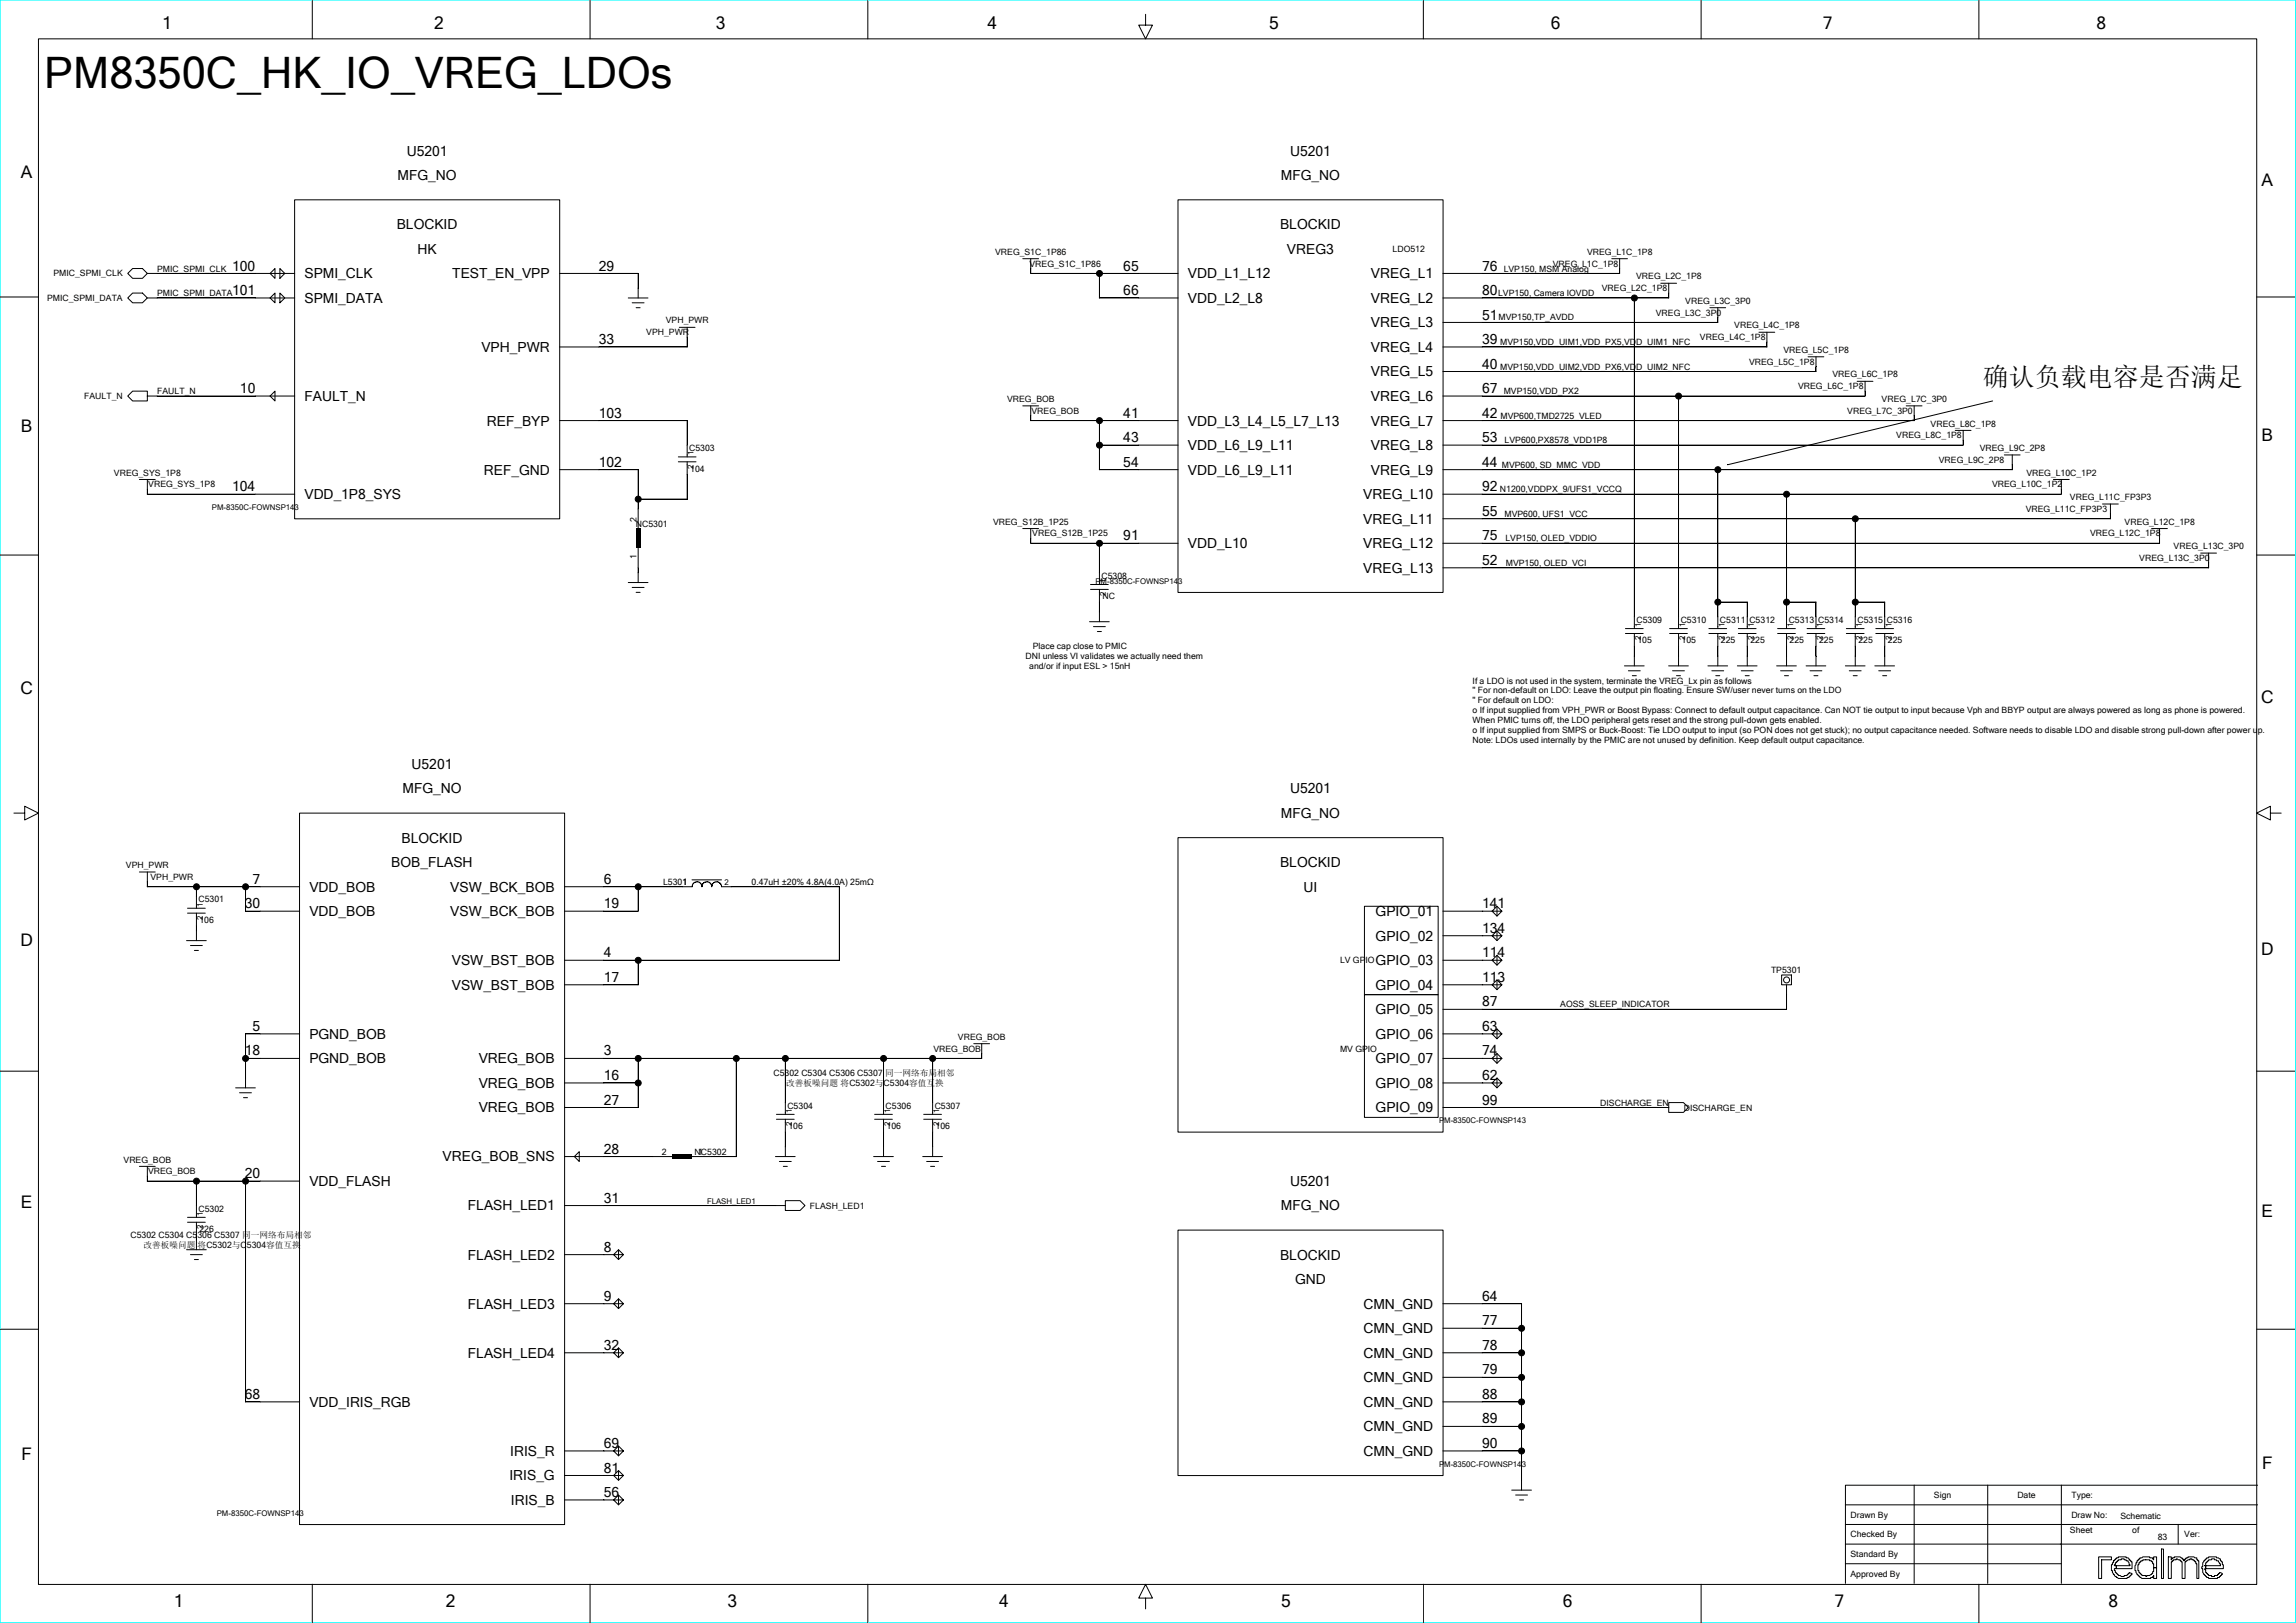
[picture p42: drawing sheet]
<svg xmlns="http://www.w3.org/2000/svg" width="297mm" height="210mm" viewBox="0 0 297 210" stroke-linecap="round" stroke-linejoin="round" font-family="sans-serif">
<defs><g id="words">
<text font-size="5.6" x="5.7" y="11.3">PM8350C_HK_IO_VREG_LDOs</text>
<text font-size="3.4" x="256.5" y="49.9">确认负载电容是否满足</text>
<g font-size="2.2">
<text x="21" y="3.8">1</text>
<text x="56.1" y="3.8">2</text>
<text x="92.6" y="3.8">3</text>
<text x="127.8" y="3.8">4</text>
<text x="164.2" y="3.8">5</text>
<text x="200.6" y="3.8">6</text>
<text x="235.8" y="3.8">7</text>
<text x="271.2" y="3.8">8</text>
<text x="2.7" y="23">A</text>
<text x="292.6" y="24.1">A</text>
<text x="2.7" y="55.9">B</text>
<text x="292.6" y="57">B</text>
<text x="2.6" y="89.8">C</text>
<text x="292.5" y="90.9">C</text>
<text x="2.6" y="122.4">D</text>
<text x="292.5" y="123.5">D</text>
<text x="2.7" y="156.3">E</text>
<text x="292.6" y="157.4">E</text>
<text x="2.8" y="188.9">F</text>
<text x="292.6" y="190.1">F</text>
<text x="22.5" y="208">1</text>
<text x="57.7" y="208">2</text>
<text x="94.1" y="208">3</text>
<text x="129.3" y="208">4</text>
<text x="165.7" y="208">5</text>
<text x="202.2" y="208">6</text>
<text x="237.3" y="208">7</text>
<text x="272.7" y="208">8</text>
</g>
<g font-size="1.8">
<text x="51.4" y="23.3">MFG_NO</text>
<text x="52.6" y="20.1">U5201</text>
<text x="165.7" y="23.3">MFG_NO</text>
<text x="166.9" y="20.1">U5201</text>
<text x="51.3" y="29.7">BLOCKID</text>
<text x="165.6" y="29.7">BLOCKID</text>
<text x="30" y="35">100</text>
<text x="54" y="32.8">HK</text>
<text x="77.5" y="35">29</text>
<text x="145.3" y="35">65</text>
<text x="166.5" y="32.8">VREG3</text>
<text x="191.7" y="35">76</text>
<text x="30" y="38.2">101</text>
<text x="39.4" y="36">SPMI_CLK</text>
<text x="39.4" y="39.2">SPMI_DATA</text>
<text x="58.5" y="36">TEST_EN_VPP</text>
<text x="145.3" y="38.2">66</text>
<text x="153.6" y="36">VDD_L1_L12</text>
<text x="153.6" y="39.2">VDD_L2_L8</text>
<text x="177.3" y="36">VREG_L1</text>
<text x="177.3" y="39.2">VREG_L2</text>
<text x="191.7" y="41.3">51</text>
<text x="191.7" y="38.2">80</text>
<text x="62.3" y="45.5">VPH_PWR</text>
<text x="77.5" y="44.5">33</text>
<text x="177.3" y="42.4">VREG_L3</text>
<text x="177.3" y="45.5">VREG_L4</text>
<text x="191.7" y="47.7">40</text>
<text x="191.7" y="44.5">39</text>
<text x="31" y="50.9">10</text>
<text x="39.4" y="51.9">FAULT_N</text>
<text x="177.3" y="48.7">VREG_L5</text>
<text x="177.3" y="51.9">VREG_L6</text>
<text x="191.7" y="50.9">67</text>
<text x="63" y="55.1">REF_BYP</text>
<text x="77.5" y="54">103</text>
<text x="145.3" y="57.2">43</text>
<text x="145.3" y="54">41</text>
<text x="153.6" y="55.1">VDD_L3_L4_L5_L7_L13</text>
<text x="153.6" y="58.2">VDD_L6_L9_L11</text>
<text x="177.3" y="55.1">VREG_L7</text>
<text x="177.3" y="58.2">VREG_L8</text>
<text x="191.7" y="57.2">53</text>
<text x="191.7" y="54">42</text>
<text x="30" y="63.6">104</text>
<text x="39.4" y="64.6">VDD_1P8_SYS</text>
<text x="62.6" y="61.4">REF_GND</text>
<text x="77.5" y="60.4">102</text>
<text x="145.3" y="60.4">54</text>
<text x="153.6" y="61.4">VDD_L6_L9_L11</text>
<text x="176.3" y="64.6">VREG_L10</text>
<text x="177.3" y="61.4">VREG_L9</text>
<text x="191.7" y="63.6">92</text>
<text x="191.7" y="60.4">44</text>
<text x="145.3" y="69.9">91</text>
<text x="153.6" y="70.9">VDD_L10</text>
<text x="176.3" y="67.8">VREG_L11</text>
<text x="176.3" y="70.9">VREG_L12</text>
<text x="191.7" y="69.9">75</text>
<text x="191.7" y="66.7">55</text>
<text x="176.3" y="74.1">VREG_L13</text>
<text x="191.7" y="73.1">52</text>
<text x="53.2" y="99.5">U5201</text>
<text x="52.1" y="102.7">MFG_NO</text>
<text x="165.7" y="105.8">MFG_NO</text>
<text x="166.9" y="102.7">U5201</text>
<text x="50.6" y="112.2">BOB_FLASH</text>
<text x="52" y="109">BLOCKID</text>
<text x="165.6" y="112.2">BLOCKID</text>
<text x="31.7" y="117.5">30</text>
<text x="32.7" y="114.4">7</text>
<text x="40" y="115.4">VDD_BOB</text>
<text x="40" y="118.5">VDD_BOB</text>
<text x="58.2" y="115.4">VSW_BCK_BOB</text>
<text x="58.2" y="118.5">VSW_BCK_BOB</text>
<text x="78.1" y="117.5">19</text>
<text x="78.1" y="114.4">6</text>
<text x="168.6" y="115.4">UI</text>
<text x="177.9" y="118.5">GPIO_01</text>
<text x="191.7" y="117.5">141</text>
<text x="58.4" y="124.9">VSW_BST_BOB</text>
<text x="78.1" y="123.9">4</text>
<text x="177.9" y="121.7">GPIO_02</text>
<text x="177.9" y="124.9">GPIO_03</text>
<text x="191.7" y="123.9">114</text>
<text x="191.7" y="120.7">134</text>
<text x="58.4" y="128.1">VSW_BST_BOB</text>
<text x="78.1" y="127">17</text>
<text x="177.9" y="128.1">GPIO_04</text>
<text x="177.9" y="131.2">GPIO_05</text>
<text x="191.7" y="130.2">87</text>
<text x="191.7" y="127">113</text>
<text x="31.7" y="136.6">18</text>
<text x="32.7" y="133.4">5</text>
<text x="40" y="134.4">PGND_BOB</text>
<text x="40" y="137.6">PGND_BOB</text>
<text x="61.9" y="137.6">VREG_BOB</text>
<text x="78.1" y="136.6">3</text>
<text x="177.9" y="134.4">GPIO_06</text>
<text x="177.9" y="137.6">GPIO_07</text>
<text x="191.7" y="136.6">74</text>
<text x="191.7" y="133.4">63</text>
<text x="61.9" y="140.8">VREG_BOB</text>
<text x="61.9" y="143.9">VREG_BOB</text>
<text x="78.1" y="142.9">27</text>
<text x="78.1" y="139.7">16</text>
<text x="177.9" y="140.8">GPIO_08</text>
<text x="177.9" y="143.9">GPIO_09</text>
<text x="191.7" y="142.9">99</text>
<text x="191.7" y="139.7">62</text>
<text x="78.1" y="149.3">28</text>
<text x="31.7" y="152.4">20</text>
<text x="40" y="153.5">VDD_FLASH</text>
<text x="57.3" y="150.3">VREG_BOB_SNS</text>
<text x="78.1" y="155.6">31</text>
<text x="166.9" y="153.5">U5201</text>
<text x="60.5" y="156.6">FLASH_LED1</text>
<text x="78.1" y="162">8</text>
<text x="165.7" y="156.6">MFG_NO</text>
<text x="60.5" y="163">FLASH_LED2</text>
<text x="165.6" y="163">BLOCKID</text>
<text x="167.5" y="166.1">GND</text>
<text x="60.5" y="169.3">FLASH_LED3</text>
<text x="78.1" y="168.3">9</text>
<text x="176.4" y="169.3">CMN_GND</text>
<text x="176.4" y="172.5">CMN_GND</text>
<text x="191.7" y="171.5">77</text>
<text x="191.7" y="168.3">64</text>
<text x="60.5" y="175.7">FLASH_LED4</text>
<text x="78.1" y="174.7">32</text>
<text x="176.4" y="175.7">CMN_GND</text>
<text x="176.4" y="178.8">CMN_GND</text>
<text x="191.7" y="177.8">79</text>
<text x="191.7" y="174.7">78</text>
<text x="31.7" y="181">68</text>
<text x="40" y="182">VDD_IRIS_RGB</text>
<text x="176.4" y="182">CMN_GND</text>
<text x="176.4" y="185.2">CMN_GND</text>
<text x="191.7" y="184.2">89</text>
<text x="191.7" y="181">88</text>
<text x="65.9" y="191.5">IRIS_G</text>
<text x="66" y="188.4">IRIS_R</text>
<text x="78.1" y="190.5">81</text>
<text x="78.1" y="187.4">69</text>
<text x="176.4" y="188.4">CMN_GND</text>
<text x="191.7" y="187.4">90</text>
<text x="66.1" y="194.7">IRIS_B</text>
<text x="78.1" y="193.7">56</text>
</g>
<g font-size="1.1">
<text x="6.9" y="35.8">PMIC_SPMI_CLK</text>
<text x="20.3" y="35.1">PMIC_SPMI_CLK</text>
<text x="128.7" y="33">VREG_S1C_1P86</text>
<text x="133.2" y="34.5">VREG_S1C_1P86</text>
<text x="180.1" y="32.6">LDO512</text>
<text x="194.5" y="35.1">LVP150, MSM Analog</text>
<text x="200.9" y="34.5">VREG_L1C_1P8</text>
<text x="205.3" y="33">VREG_L1C_1P8</text>
<text x="6.1" y="38.9">PMIC_SPMI_DATA</text>
<text x="20.3" y="38.3">PMIC_SPMI_DATA</text>
<text x="86.1" y="41.9">VPH_PWR</text>
<text x="193.8" y="38.3">LVP150, Camera IOVDD</text>
<text x="193.8" y="41.5">MVP150,TP_AVDD</text>
<text x="207.2" y="37.7">VREG_L2C_1P8</text>
<text x="211.6" y="36.1">VREG_L2C_1P8</text>
<text x="214.2" y="40.8">VREG_L3C_3P0</text>
<text x="218" y="39.3">VREG_L3C_3P0</text>
<text x="83.6" y="43.4">VPH_PWR</text>
<text x="194.1" y="44.6">MVP150,VDD_UIM1,VDD_PX5,VDD_UIM1_NFC</text>
<text x="194.1" y="47.8">MVP150,VDD_UIM2,VDD_PX6,VDD_UIM2_NFC</text>
<text x="219.9" y="44">VREG_L4C_1P8</text>
<text x="224.3" y="42.5">VREG_L4C_1P8</text>
<text x="226.3" y="47.2">VREG_L5C_1P8</text>
<text x="230.7" y="45.7">VREG_L5C_1P8</text>
<text x="10.9" y="51.6">FAULT_N</text>
<text x="20.3" y="51">FAULT_N</text>
<text x="130.3" y="52">VREG_BOB</text>
<text x="133.4" y="53.5">VREG_BOB</text>
<text x="194.5" y="51">MVP150,VDD_PX2</text>
<text x="232.6" y="50.4">VREG_L6C_1P8</text>
<text x="237" y="48.8">VREG_L6C_1P8</text>
<text x="239" y="53.5">VREG_L7C_3P0</text>
<text x="243.4" y="52">VREG_L7C_3P0</text>
<text x="89.2" y="58.4">C5303</text>
<text x="194.1" y="54.2">MVP600,TMD2725_VLED</text>
<text x="194.6" y="57.3">LVP600,PX8578_VDD1P8</text>
<text x="245.3" y="56.7">VREG_L8C_1P8</text>
<text x="249.7" y="55.2">VREG_L8C_1P8</text>
<text x="250.8" y="59.9">VREG_L9C_2P8</text>
<text x="256.1" y="58.4">VREG_L9C_2P8</text>
<text x="14.7" y="61.5">VREG_SYS_1P8</text>
<text x="19.2" y="63.1">VREG_SYS_1P8</text>
<text x="89.3" y="61">104</text>
<text x="194" y="63.7">N1200,VDDPX_9/UFS1_VCCQ</text>
<text x="194.3" y="60.5">MVP600, SD_MMC_VDD</text>
<text x="257.7" y="63.1">VREG_L10C_1P2</text>
<text x="262.1" y="61.5">VREG_L10C_1P2</text>
<text x="267.8" y="64.7">VREG_L11C_FP3P3</text>
<text x="82.2" y="68.1">NC5301</text>
<text x="82.3" y="67.6" transform="rotate(-90 82.3 67.6)">2</text>
<text x="128.5" y="67.9">VREG_S12B_1P25</text>
<text x="133.5" y="69.4">VREG_S12B_1P25</text>
<text x="194.6" y="66.9">MVP600, UFS1_VCC</text>
<text x="194.7" y="70">LVP150, OLED_VDDIO</text>
<text x="262" y="66.2">VREG_L11C_FP3P3</text>
<text x="270.4" y="69.4">VREG_L12C_1P8</text>
<text x="274.8" y="67.9">VREG_L12C_1P8</text>
<text x="281.2" y="71.1">VREG_L13C_3P0</text>
<text x="82.3" y="72.3" transform="rotate(-90 82.3 72.3)">1</text>
<text x="142.5" y="74.9">C5308</text>
<text x="142.6" y="77.5">NC</text>
<text x="194.8" y="73.2">MVP150, OLED_VCI</text>
<text x="276.7" y="72.6">VREG_L13C_3P0</text>
<text x="211.7" y="80.6">C5309</text>
<text x="211.8" y="83.2">105</text>
<text x="217.4" y="80.6">C5310</text>
<text x="217.5" y="83.2">105</text>
<text x="222.5" y="80.6">C5311 C5312</text>
<text x="222.6" y="83.2">225</text>
<text x="226.4" y="83.2">225</text>
<text x="231.4" y="80.6">C5313 C5314</text>
<text x="231.5" y="83.2">225</text>
<text x="235.3" y="83.2">225</text>
<text x="240.3" y="80.6">C5315 C5316</text>
<text x="240.4" y="83.2">225</text>
<text x="244.2" y="83.2">225</text>
<text x="132.6" y="85.3">DNI unless VI validates we actually need them</text>
<text x="133.1" y="86.5">and/or if input ESL &gt; 15nH</text>
<text x="133.6" y="84">Place cap close to PMIC</text>
<text x="190.5" y="88.5">If a LDO is not used in the system, terminate the VREG_Lx pin as follows</text>
<text x="190.5" y="89.7">&quot; For non-default on LDO: Leave the output pin floating. Ensure SW/user never turns on the LDO</text>
<text x="190.5" y="91">&quot; For default on LDO:</text>
<text x="190.5" y="92.3">o If input supplied from VPH_PWR or Boost Bypass: Connect to default output capacitance. Can NOT tie output to input because Vph and BBYP output are always powered as long as phone is powered.</text>
<text x="190.5" y="93.5">When PMIC turns off, the LDO peripheral gets reset and the strong pull-down gets enabled.</text>
<text x="190.5" y="94.8">o If input supplied from SMPS or Buck-Boost: Tie LDO output to input (so PON does not get stuck); no output capacitance needed. Software needs to disable LDO and disable strong pull-down after power up.</text>
<text x="190.5" y="96.1">Note: LDOs used internally by the PMIC are not unused by definition. Keep default output capacitance.</text>
<text x="16.3" y="112.3">VPH_PWR</text>
<text x="19.5" y="113.9">VPH_PWR</text>
<text x="25.7" y="116.8">C5301</text>
<text x="25.8" y="119.4">106</text>
<text x="85.8" y="114.5">L5301</text>
<text x="97.2" y="114.5">0.47uH ±20% 4.8A(4.0A) 25mΩ</text>
<text x="173.3" y="124.6">LV GPIO</text>
<text x="229.1" y="125.9">TP5301</text>
<text x="201.8" y="130.4">AOSS_SLEEP_INDICATOR</text>
<text x="120.7" y="136.1">VREG_BOB</text>
<text x="123.9" y="134.5">VREG_BOB</text>
<text x="173.3" y="136.1">MV GPIO</text>
<text x="100.1" y="139.2">C5302 C5304 C5306 C5307</text>
<text x="101.7" y="140.5">改善板噪问题 将C5302与</text>
<text x="101.9" y="143.4">C5304</text>
<text x="114.3" y="140.5">C5304容值互</text>
<text x="114.5" y="139.3">同一网络布局相邻</text>
<text x="114.6" y="143.4">C5306</text>
<text x="120.9" y="143.4">C5307</text>
<text x="121" y="140.5">换</text>
<text x="207" y="143.1">DISCHARGE_EN</text>
<text x="217.8" y="143.7">DISCHARGE_EN</text>
<text x="85.6" y="149.4">2</text>
<text x="89.9" y="149.4">NC5302</text>
<text x="90.3" y="149.4">1</text>
<text x="102" y="146.1">106</text>
<text x="114.7" y="146.1">106</text>
<text x="121" y="146.1">106</text>
<text x="16" y="150.4">VREG_BOB</text>
<text x="19.1" y="151.9">VREG_BOB</text>
<text x="16.9" y="160.2">C5302 C5304 C5306 C5307 同一网络布局相邻</text>
<text x="18.5" y="161.5">改善板噪问题 将C5302与C5304容值互换</text>
<text x="25.7" y="156.8">C5302</text>
<text x="25.8" y="159.4">226</text>
<text x="104.8" y="156.4">FLASH_LED1</text>
<text x="239.4" y="196.4">Drawn By</text>
<text x="250.2" y="193.8">Sign</text>
<text x="261" y="193.8">Date</text>
<text x="267.9" y="193.8">Type:</text>
<text x="267.9" y="196.4">Draw No:</text>
<text x="274.3" y="196.5">Schematic</text>
<text x="239.4" y="198.9">Checked By</text>
<text x="239.4" y="201.5">Standard By</text>
<text x="267.8" y="198.4">Sheet</text>
<text x="275.8" y="198.4">of</text>
<text x="279.1" y="199.3">83</text>
<text x="282.6" y="198.9">Ver:</text>
<text x="239.4" y="204">Approved By</text>
</g>
<g font-size="1">
<text x="89.7" y="58.9" transform="rotate(-90 89.7 58.9)">1</text>
<text x="27.4" y="66">PM-8350C-FOWNSP143</text>
<text x="89.7" y="60.6" transform="rotate(-90 89.7 60.6)">2</text>
<text x="141.7" y="75.5">PM-8350C-FOWNSP143</text>
<text x="143.1" y="77.1" transform="rotate(-90 143.1 77.1)">2</text>
<text x="143.1" y="75.4" transform="rotate(-90 143.1 75.4)">1</text>
<text x="212.3" y="82.8" transform="rotate(-90 212.3 82.8)">2</text>
<text x="212.3" y="81.1" transform="rotate(-90 212.3 81.1)">1</text>
<text x="218" y="82.8" transform="rotate(-90 218 82.8)">2</text>
<text x="218" y="81.1" transform="rotate(-90 218 81.1)">1</text>
<text x="223.1" y="82.8" transform="rotate(-90 223.1 82.8)">2</text>
<text x="223.1" y="81.1" transform="rotate(-90 223.1 81.1)">1</text>
<text x="226.9" y="82.8" transform="rotate(-90 226.9 82.8)">2</text>
<text x="226.9" y="81.1" transform="rotate(-90 226.9 81.1)">1</text>
<text x="232" y="82.8" transform="rotate(-90 232 82.8)">2</text>
<text x="232" y="81.1" transform="rotate(-90 232 81.1)">1</text>
<text x="235.8" y="82.8" transform="rotate(-90 235.8 82.8)">2</text>
<text x="235.8" y="81.1" transform="rotate(-90 235.8 81.1)">1</text>
<text x="240.8" y="82.8" transform="rotate(-90 240.8 82.8)">2</text>
<text x="240.8" y="81.1" transform="rotate(-90 240.8 81.1)">1</text>
<text x="244.7" y="82.8" transform="rotate(-90 244.7 82.8)">2</text>
<text x="244.7" y="81.1" transform="rotate(-90 244.7 81.1)">1</text>
<text x="26.2" y="119" transform="rotate(-90 26.2 119)">2</text>
<text x="26.2" y="117.3" transform="rotate(-90 26.2 117.3)">1</text>
<text x="93.7" y="114.5">2</text>
<text x="102.4" y="144" transform="rotate(-90 102.4 144)">1</text>
<text x="115.1" y="144" transform="rotate(-90 115.1 144)">1</text>
<text x="121.5" y="144" transform="rotate(-90 121.5 144)">1</text>
<text x="102.4" y="145.7" transform="rotate(-90 102.4 145.7)">2</text>
<text x="115.1" y="145.7" transform="rotate(-90 115.1 145.7)">2</text>
<text x="121.5" y="145.7" transform="rotate(-90 121.5 145.7)">2</text>
<text x="186.1" y="145.4">PM-8350C-FOWNSP143</text>
<text x="91.5" y="155.8">FLASH_LED1</text>
<text x="26.2" y="159" transform="rotate(-90 26.2 159)">2</text>
<text x="26.2" y="157.3" transform="rotate(-90 26.2 157.3)">1</text>
<text x="186.1" y="189.8">PM-8350C-FOWNSP143</text>
<text x="28" y="196.1">PM-8350C-FOWNSP143</text>
</g>
</g></defs>
<path d="M0 0h296.9v210h-296.9z" fill="none" stroke="#0ff" stroke-width=".13"/>
<g fill="#000">
<path d="M82.5 35.4v1.9z" fill-rule="evenodd"/>
<path d="M133.3 34.7v.7z" fill-rule="evenodd"/>
<path d="M209.5 34.7v.7z" fill-rule="evenodd"/>
<path d="M215.9 37.9v.7z" fill-rule="evenodd"/>
<path d="M88.9 43.6v1.3z" fill-rule="evenodd"/>
<path d="M133.3 53.8v.6z" fill-rule="evenodd"/>
<path d="M222.2 41.1v.6z" fill-rule="evenodd"/>
<path d="M228.6 44.3v.6z" fill-rule="evenodd"/>
<path d="M234.9 47.4v.7z" fill-rule="evenodd"/>
<path d="M241.3 50.6v.6z" fill-rule="evenodd"/>
<path d="M247.6 53.8v.6z" fill-rule="evenodd"/>
<path d="M253.9 57v.6z" fill-rule="evenodd"/>
<path d="M19.1 63.3v.6z" fill-rule="evenodd"/>
<path d="M82.5 64.6v1.2z" fill-rule="evenodd"/>
<path d="M82.5 73.5v.6z" fill-rule="evenodd"/>
<path d="M133.3 69.7v.6z" fill-rule="evenodd"/>
<path d="M142.2 77.9v1.3z" fill-rule="evenodd"/>
<path d="M222.2 77.9v1.9z" fill-rule="evenodd"/>
<path d="M226 77.9v1.9z" fill-rule="evenodd"/>
<path d="M231.1 77.9v1.9z" fill-rule="evenodd"/>
<path d="M234.9 77.9v1.9z" fill-rule="evenodd"/>
<path d="M240 77.9v1.9z" fill-rule="evenodd"/>
<path d="M243.8 77.9v1.9z" fill-rule="evenodd"/>
<path d="M260.3 60.1v.7z" fill-rule="evenodd"/>
<path d="M266.6 63.3v.6z" fill-rule="evenodd"/>
<path d="M273 66.5v.6z" fill-rule="evenodd"/>
<path d="M279.3 69.7v.6z" fill-rule="evenodd"/>
<path d="M285.7 72.8v.7z" fill-rule="evenodd"/>
<path d="M211.4 83.6v1.3z" fill-rule="evenodd"/>
<path d="M217.1 83.6v1.3z" fill-rule="evenodd"/>
<path d="M222.2 83.6v1.3z" fill-rule="evenodd"/>
<path d="M226 83.6v1.3z" fill-rule="evenodd"/>
<path d="M231.1 83.6v1.3z" fill-rule="evenodd"/>
<path d="M234.9 83.6v1.3z" fill-rule="evenodd"/>
<path d="M240 83.6v1.3z" fill-rule="evenodd"/>
<path d="M243.8 83.6v1.3z" fill-rule="evenodd"/>
<path d="M19.1 114.1v.6z" fill-rule="evenodd"/>
<path d="M25.4 114.7v1.3z" fill-rule="evenodd"/>
<path d="M25.4 119.8v.6z" fill-rule="evenodd"/>
<path d="M31.8 117.9h1.9z" fill-rule="evenodd"/>
<path d="M31.8 114.7h1.9z" fill-rule="evenodd"/>
<path d="M31.8 133.8h1.9z" fill-rule="evenodd"/>
<path d="M31.8 136.9h1.9z" fill-rule="evenodd"/>
<path d="M127 136.3v.6z" fill-rule="evenodd"/>
<path d="M231.1 128.7v1.9z" fill-rule="evenodd"/>
<path d="M19.1 152.2v.6z" fill-rule="evenodd"/>
<path d="M25.4 159.8v.6z" fill-rule="evenodd"/>
<path d="M31.8 152.8h1.9z" fill-rule="evenodd"/>
<path d="M101.6 146.5v1.9z" fill-rule="evenodd"/>
<path d="M114.3 146.5v1.9z" fill-rule="evenodd"/>
<path d="M120.6 146.5v1.9z" fill-rule="evenodd"/>
<path d="M31.8 181.4h1.9z" fill-rule="evenodd"/>
<circle cx="142.2" cy="35.4" r=".39"/>
<circle cx="211.4" cy="38.6" r=".39"/>
<circle cx="142.2" cy="57.6" r=".39"/>
<circle cx="142.2" cy="54.4" r=".39"/>
<circle cx="217.1" cy="51.2" r=".39"/>
<circle cx="82.6" cy="64.6" r=".39"/>
<circle cx="142.2" cy="70.3" r=".39"/>
<circle cx="222.2" cy="60.8" r=".39"/>
<circle cx="222.2" cy="77.9" r=".39"/>
<circle cx="231.1" cy="63.9" r=".39"/>
<circle cx="231.1" cy="77.9" r=".39"/>
<circle cx="240" cy="77.9" r=".39"/>
<circle cx="240" cy="67.1" r=".39"/>
<circle cx="25.4" cy="114.7" r=".39"/>
<circle cx="31.8" cy="114.7" r=".39"/>
<circle cx="82.6" cy="114.7" r=".39"/>
<circle cx="31.8" cy="137" r=".39"/>
<circle cx="82.6" cy="124.3" r=".39"/>
<circle cx="82.6" cy="137" r=".39"/>
<circle cx="95.2" cy="137" r=".39"/>
<circle cx="101.6" cy="137" r=".39"/>
<circle cx="114.3" cy="137" r=".39"/>
<circle cx="120.6" cy="137" r=".39"/>
<circle cx="25.4" cy="152.8" r=".39"/>
<circle cx="31.8" cy="152.8" r=".39"/>
<circle cx="82.6" cy="140.1" r=".39"/>
<circle cx="196.8" cy="171.9" r=".39"/>
<circle cx="196.8" cy="175" r=".39"/>
<circle cx="196.8" cy="178.2" r=".39"/>
<circle cx="196.8" cy="187.7" r=".39"/>
<circle cx="196.8" cy="184.6" r=".39"/>
<circle cx="196.8" cy="181.4" r=".39"/>
</g>
<g fill="none" stroke="#000" stroke-width=".13">
<path d="M5 5h286.9v200h-286.9zM40.4 .1v4.9M76.3 .1v4.9M112.3 .1v4.9M148.2 1.9v1.3h.9l-.9 1.8-.9-1.8h.9M184.1 .1v4.9M220 .1v4.9M256 .1v4.9M0 38.4h5M16.5 38.6l.7-.7h1.2l.7 .7-.7 .6h-1.2zM16.5 35.4l.7-.7h1.2l.7 .7-.7 .6h-1.2zM19 38.6h19.1"/>
<path d="M19 35.4h19.1M35.6 34.7v1.3l-.7-.6zM35.6 37.9v1.3l-.7-.6zM36.2 34.7l.6 .7-.6 .6zM36.2 37.9l.6 .7-.6 .6zM38.1 25.9h34.3v41.2h-34.3zM72.4 35.4h10.1v3.2M81.3 38.6h2.5M81.8 39.2h1.5M82.3 39.8h.5M132.3 33.5h2M133.3 33.5v1.9h19.1"/>
<path d="M142.2 38.6h10.2M142.2 35.4v3.2M152.4 25.9h34.3v50.8h-34.3zM186.6 38.6h29.3M208.5 33.5h2M209.5 33.5v1.9h-22.9M211.4 38.6v42.7M214.8 36.7h2.1M215.9 36.7v1.9M221.2 39.8h2M222.2 39.8v1.9h-35.6M291.9 38.4h5"/>
<path d="M16.5 51.2l.7-.6h1.9v1.3h-1.9zM19 51.2h19.1M35.6 50.6v1.3l-.7-.7zM72.4 54.4h16.5v4.7M72.4 44.9h16.5M87.7 59.8h2.3M87.7 59.1h2.3M87.9 42.4h2M88.9 42.4v2.5M88.9 59.8v4.8h-6.4M132.3 52.5h2M133.3 52.5v1.9h19.1"/>
<path d="M142.2 57.6h10.2M142.2 54.4v6.4M186.6 48.1h48.3M186.6 44.9h42M217.1 51.2v30.1M227.5 43h2.1M228.6 43v1.9M233.9 46.2h2M234.9 46.2v1.9M240.2 49.3h2.1M241.3 49.3v1.9h-54.7M246.6 52.5h2"/>
<path d="M247.6 52.5v1.9h-61M252.9 55.7h2.1M253.9 55.7v1.9h-67.3M257.8 51.9l-34.3 8.2M259.3 58.9h2M260.3 58.9v1.9h-73.7M0 71.8h5M18 62h2.1M19 63.9h19.1M19.1 62v2M72.4 60.8h10.1v7.6M81.3 75.4h2.5"/>
<path d="M81.8 76h1.5M82.3 76.6h.5M82.5 70.9v4.5M132.3 68.4h2M133.3 68.4v1.9h19.1M141.1 76.3h2.3M141.1 75.6h2.3M142.2 60.8h10.2M142.2 70.3v5.3M142.2 76.3v4.1M186.6 63.9h80M222.2 77.9h3.8v3.4"/>
<path d="M222.2 60.8v20.5M231.1 77.9h3.8v3.4M231.1 63.9v17.4M240 77.9h3.8v3.4M240 67.1v14.2M265.6 62h2.1M266.6 62v2M272 65.2h2M273 65.2v1.9h-86.4M278.3 68.4h2.1M279.3 68.4v1.9h-92.7M284.7 71.6h2"/>
<path d="M285.7 71.6v1.9h-99.1M291.9 71.8h5M140.9 80.4h2.6M141.4 81.1h1.6M142 81.7h.5M210.1 86.2h2.6M210.3 82h2.3M210.3 81.3h2.3M210.6 86.8h1.6M211.1 87.4h.6M211.4 82v4.2M215.8 86.2h2.6"/>
<path d="M216 82h2.3M216 81.3h2.3M216.4 86.8h1.5M216.9 87.4h.5M217.1 82v4.2M220.9 86.2h2.6M221.1 82h2.3M221.1 81.3h2.3M221.4 86.8h1.6M221.9 87.4h.6M222.2 82v4.2M224.7 86.2h2.6"/>
<path d="M224.9 82h2.3M224.9 81.3h2.3M225.2 86.8h1.6M225.8 87.4h.5M226 82v4.2M229.8 86.2h2.6M229.9 82h2.3M229.9 81.3h2.3M230.3 86.8h1.6M230.8 87.4h.6M231.1 82v4.2M233.6 86.2h2.6"/>
<path d="M233.8 82h2.3M233.8 81.3h2.3M234.1 86.8h1.6M234.6 87.4h.6M234.9 82v4.2M238.7 86.2h2.6M238.8 82h2.3M238.8 81.3h2.3M239.2 86.8h1.5M239.7 87.4h.5M240 82v4.2M242.5 86.2h2.6"/>
<path d="M242.6 82h2.3M242.6 81.3h2.3M243 86.8h1.6M243.5 87.4h.6M243.8 82v4.2M1.8 105.2h1.4v-.9l1.8 .9-1.8 .9v-.9M18 112.8h2.1M19.1 112.8v1.9h19.7M24.3 118.2h2.3M24.3 117.5h2.3M25.4 114.7v2.8M25.4 118.2v3.5"/>
<path d="M31.8 114.7l-.1 3.2h7.1M38.7 105.2h34.3v92.1h-34.3zM73 114.7h16.5M82.5 114.7v3.2h-9.5M89.5 113.8h3.8M92.6 114.1a.62 .62 0 0 1 .7 .6h15.3v9.6l-35.6-.1M92.6 114.1a.64 .64 0 0 0-.5 .6 .64 .64 0 0 0-.7-.6 .64 .64 0 0 0-.6 .6 .64 .64 0 0 0-.6-.6 .64 .64 0 0 0-.7 .6M152.4 108.4h34.3v38.1h-34.3zM176.5 117.3h9.5v11.4h-9.5zM186.6 117.9h6.4M193 117.9h1.3l-.7 .6-.6-.6 .6-.6 .7 .6M193.6 117.3v1.2"/>
<path d="M293.7 105.2v-.9l-1.8 .9 1.8 .9v-.9h1.4M0 138.6h5M24.1 121.7h2.6M24.6 122.3h1.6M25.1 123h.6M31.7 136.9h7.1M38.8 133.8h-7v7M73 127.4h9.5M82.5 124.2v3.2M82.5 136.9v6.4h-9.5M95.2 136.9v12.7h-5.7M101.6 136.9v7.3"/>
<path d="M114.3 136.9v7.3M120.6 136.9v7.3M126 135h2M127 135v1.9h-54M176.5 128.7h9.5v15.9h-9.5zM186.6 127.4h6.4M186.6 124.2h6.4M186.6 133.8h6.4M186.6 136.9h6.4M186.6 130.6h44.5M186.6 121.1h6.4M193 124.2h1.3l-.7 .7-.6-.7 .6-.6 .7 .6"/>
<path d="M193 136.9h1.3l-.7 .7-.6-.7 .6-.6 .7 .6M193 133.8h1.3l-.7 .6-.6-.6 .6-.7 .7 .7M193 127.4h1.3l-.7 .7-.6-.7 .6-.6 .7 .6M193 121.1h1.3l-.7 .6-.6-.6 .6-.7 .7 .7M193.6 120.4v1.3M193.6 123.6v1.3M193.6 126.8v1.3M193.6 133.1v1.3M193.6 136.3v1.3M193.6 139.5v1.3M230.5 126.2h1.2v1.2h-1.2zM231.1 127.4v3.2"/>
<path d="M291.9 138.6h5M18 150.9h2.1M19.1 150.9v1.9h19.7M24.3 158.1h2.3M24.3 157.5h2.3M25.4 152.8v4.7M25.4 158.1v3.6M30.5 140.8h2.5M31 141.4h1.5M31.5 142h.5M31.8 152.8v28.6h7M73 149.6h14"/>
<path d="M73 156h28.6M73 140.1h9.6M74.9 149v1.3l-.6-.7zM100.3 149.6h2.6M100.4 144.8h2.3M100.4 144.2h2.3M100.8 150.3h1.6M101.3 150.9h.5M101.6 155.4h1.9l.6 .6-.6 .6h-1.9zM101.6 144.8v4.8M113 149.6h2.6M113.1 144.8h2.3"/>
<path d="M113.1 144.2h2.3M113.5 150.3h1.6M114 150.9h.5M114.3 144.8v4.8M119.4 149.6h2.5M119.5 144.8h2.3M119.5 144.2h2.3M119.9 150.3h1.5M120.4 150.9h.5M120.6 144.8v4.8M152.4 159.2h34.3v31.7h-34.3zM186.6 143.3h29.3"/>
<path d="M186.6 140.1h6.4M193 140.1h1.3l-.7 .7-.6-.7 .6-.6 .7 .6M215.9 142.7h1.9l.6 .6-.6 .6h-1.9zM0 172h5M24.1 161.7h2.6M24.6 162.3h1.6M25.1 163h.6M73 168.7h6.4M73 175h6.4M73 162.3h6.4M79.4 175h1.2l-.6 .7-.6-.7 .6-.6 .6 .6M79.4 168.7h1.2l-.6 .6-.6-.6 .6-.6 .6 .6"/>
<path d="M79.4 162.3h1.2l-.6 .7-.6-.7 .6-.6 .6 .6M80 161.7v1.3M80 168v1.3M80 174.4v1.3M186.6 168.7h10.2v24.1M186.6 178.2h10.2M186.6 175h10.2M186.6 171.9h10.2M291.9 172h5M73 187.7h6.4M73 194.1h6.4M73 190.9h6.4"/>
<path d="M79.4 187.7h1.2l-.6 .7-.6-.7 .6-.6 .6 .6M79.4 190.9h1.2l-.6 .6-.6-.6 .6-.6 .6 .6M79.4 194.1h1.2l-.6 .6-.6-.6 .6-.7 .6 .7M80 187.1v1.3M80 190.3v1.2M80 193.4v1.3M186.6 187.7h10.2M186.6 184.6h10.2M186.6 181.4h10.2M195.5 192.8h2.6M196.1 193.4h1.5M196.6 194.1h.5"/>
<path d="M238.7 194.7h53.3M238.7 199.8h53.2M238.7 197.3h53.2M247.6 192.2v12.7M257.1 192.2v12.7M266.6 192.2v12.7M281.8 197.2v2.6M292 192.2h-53.3v12.7M40.4 205v5M76.3 205v5M112.3 205v5M148.2 206.8h.9l-.9-1.8-.9 1.8h.9v1.4"/>
<path d="M184.1 205v5M220 205v5M238.7 202.3h27.9M256 205v5M271.5 201.4h1.6v.4h-1.2v2.4h-.4zM273.6 201.7h.2v-.1h.2v-.2h1v.2h.3l.1 .2h.1v.2l.3 .1v.9h-2v-.4h1.7v-.1h-.1l-.1-.5-.5-.2v-.1l-.8 .1-.1 .3-.3 .1v.3h-.1v.1h.3v.4h-.3v.2h.1v.3h.2v.1l.2 .1v.2l.8 .1v-.1h.4l.1-.3h.1v-.1l.4 .1v.1l-.3 .2-.1 .2h-.2v.1h-1.2l-.2-.1v-.1h-.2l-.1-.3h-.1l-.1-.5h-.2v-.7h.2l.1-.5h.1zM276.6 201.8h.1l.1-.2h.3l.1-.2h.9v.2h.4l.1 .2v-.4h.4v1.4h-.4v-.5h-.1v-.2h-.2v-.1h-.2v-.2h-.9v.2h-.3v.1l-.2 .1v.3h-.1v.7h.1v.3l.2 .1 .2 .3h.5v.1h.1v-.1h.4l.2-.2v-.1h.2v-.3h.1v-.5h.4v1.4h-.4v-.3v.1h-.1v.1h-.3v.1h-1.1l-.3-.1-.1-.2h-.1v-.2h-.2l-.1-.4a1.02 1.02 0 0 1 0-1zM279.6 200.4h.3v3.8h-.3zM280.5 201.4h.4v.4l.1-.2h.3v-.2h.7l.3 .2v.1h.1l.1 .3v-.2l.3-.1v-.1h.2v-.2h.8l.1 .2h.3v.2l.2 .2v2.2h-.2v-1.9h-.2v-.2h-.1v-.1h-.1v-.2h-.3v-.1h-.2v.1h-.3l-.2 .2v.1h-.2v2.1h-.3v-2.1l-.3-.1v-.2h-.2l-.2-.1h-.1v.1h-.4v.2l-.2 .1v2.1h-.4zM285.1 202h.1v-.2l.2-.1v-.1h.3v-.2h1v.2l.5 .1v.3l.3 .1v.4h.1v.5h-2.3v-.4h1.9v-.3h-.1l-.1-.3h-.3v-.2h-.2v-.1h-.4v.1h-.4l-.1 .3-.3 .1v.4h-.1h.1v.4h-.1v.1h.1v.4h.1v.1h.2l.1 .3h.4v.1l.7-.1 .2-.3h.1v-.1l.4 .1v.1h-.2v.2h-.1l-.1 .2h-.3v.1h-1.1v-.1h-.3l-.1-.2h-.1v-.2h-.1l-.2-.2v-.5h-.1z"/>
<circle cx="142.2" cy="35.4" r=".39"/>
<circle cx="211.4" cy="38.6" r=".39"/>
<circle cx="142.2" cy="57.6" r=".39"/>
<circle cx="142.2" cy="54.4" r=".39"/>
<circle cx="217.1" cy="51.2" r=".39"/>
<circle cx="82.6" cy="64.6" r=".39"/>
<circle cx="142.2" cy="70.3" r=".39"/>
<circle cx="222.2" cy="77.9" r=".39"/>
<circle cx="222.2" cy="60.8" r=".39"/>
<circle cx="231.1" cy="63.9" r=".39"/>
<circle cx="231.1" cy="77.9" r=".39"/>
<circle cx="240" cy="77.9" r=".39"/>
<circle cx="240" cy="67.1" r=".39"/>
<circle cx="25.4" cy="114.7" r=".39"/>
<circle cx="31.8" cy="114.7" r=".39"/>
<circle cx="82.6" cy="114.7" r=".39"/>
<circle cx="31.8" cy="137" r=".39"/>
<circle cx="82.6" cy="137" r=".39"/>
<circle cx="82.6" cy="124.3" r=".39"/>
<circle cx="95.2" cy="137" r=".39"/>
<circle cx="101.6" cy="137" r=".39"/>
<circle cx="114.3" cy="137" r=".39"/>
<circle cx="120.6" cy="137" r=".39"/>
<circle cx="231.1" cy="126.8" r=".39"/>
<circle cx="25.4" cy="152.8" r=".39"/>
<circle cx="31.8" cy="152.8" r=".39"/>
<circle cx="82.6" cy="140.1" r=".39"/>
<circle cx="196.8" cy="175" r=".39"/>
<circle cx="196.8" cy="171.9" r=".39"/>
<circle cx="196.8" cy="178.2" r=".39"/>
<circle cx="196.8" cy="184.6" r=".39"/>
<circle cx="196.8" cy="187.7" r=".39"/>
<circle cx="196.8" cy="181.4" r=".39"/>
</g>
<path d="M82.3 68.4h.5v2.5h-.5zM87 149.4h2.5v.5h-2.5z" fill="#000"/>
<use href="#words"/>
</svg>
